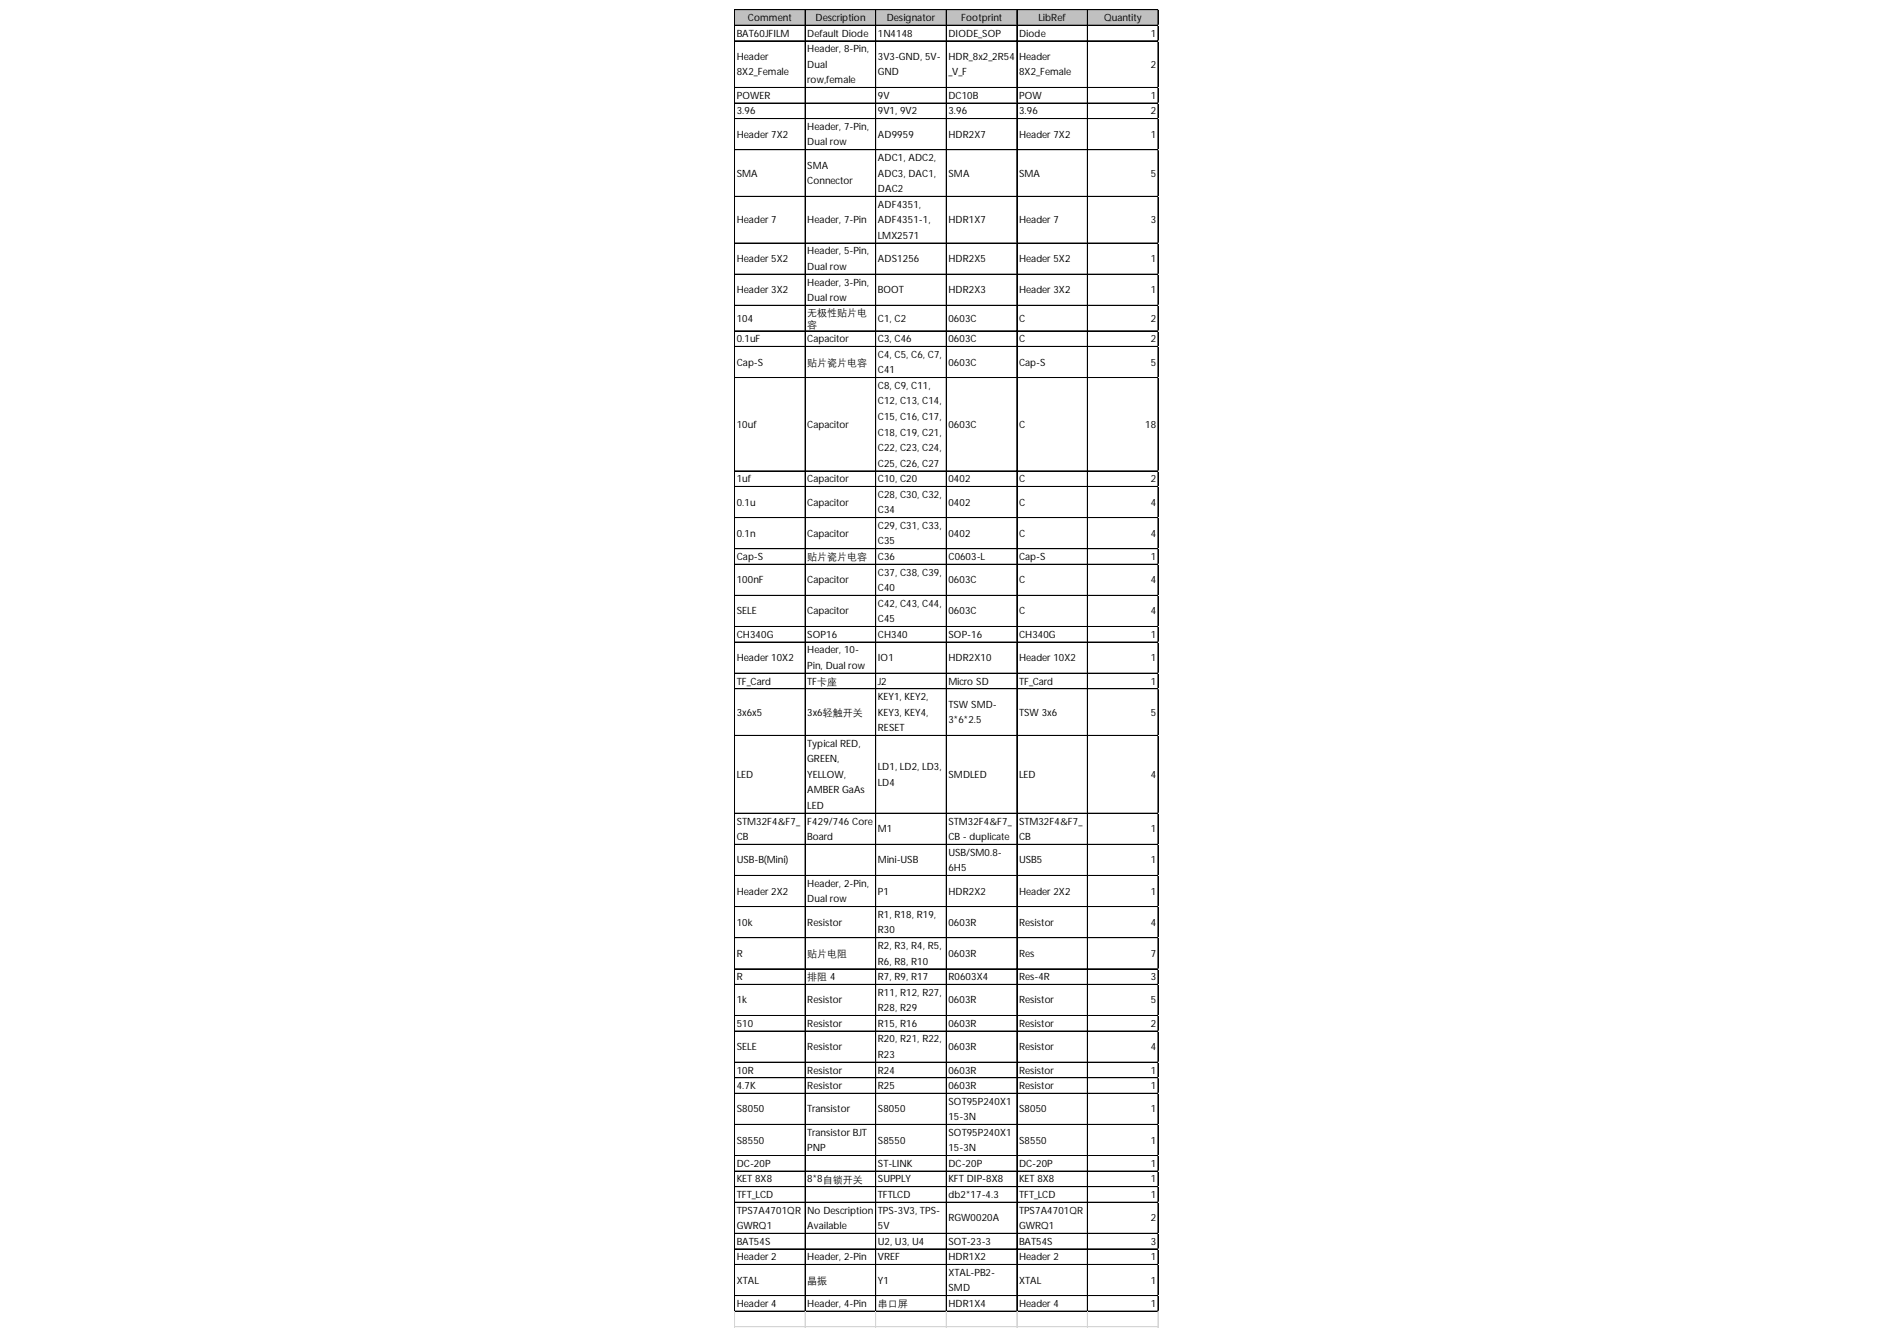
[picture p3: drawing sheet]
<svg xmlns="http://www.w3.org/2000/svg" width="297mm" height="210mm" viewBox="0 0 297 210" stroke-linecap="round" stroke-linejoin="round" font-family="sans-serif">
<defs><g id="words">
<g font-size="1.6">
<text x="115.4" y="5.7">BAT60JFILM</text>
<text x="117.2" y="3.3">Comment</text>
<text x="126.5" y="5.7">Default Diode</text>
<text x="127.8" y="3.3">Description</text>
<text x="137.5" y="5.7">1N4148</text>
<text x="138.9" y="3.3">Designator</text>
<text x="148.6" y="5.7">DIODE_SOP</text>
<text x="150.6" y="3.3">Footprint</text>
<text x="159.6" y="5.7">Diode</text>
<text x="162.7" y="3.3">LibRef</text>
<text x="173" y="3.3">Quantity</text>
<text x="180.3" y="5.7">1</text>
<text x="115.4" y="9.4">Header</text>
<text x="115.4" y="11.8">8X2_Female</text>
<text x="126.5" y="8.2">Header, 8-Pin,</text>
<text x="126.5" y="10.6">Dual</text>
<text x="137.5" y="9.4">3V3-GND, 5V-</text>
<text x="137.5" y="11.8">GND</text>
<text x="148.6" y="9.4">HDR_8x2_2R54</text>
<text x="148.6" y="11.8">_V_F</text>
<text x="159.6" y="9.4">Header</text>
<text x="159.6" y="11.8">8X2_Female</text>
<text x="180.3" y="10.6">2</text>
<text x="115.4" y="15.5">POWER</text>
<text x="115.4" y="17.9">3.96</text>
<text x="126.5" y="13">row,female</text>
<text x="137.5" y="15.5">9V</text>
<text x="137.5" y="17.9">9V1, 9V2</text>
<text x="148.6" y="15.5">DC10B</text>
<text x="148.6" y="17.9">3.96</text>
<text x="159.6" y="15.5">POW</text>
<text x="159.6" y="17.9">3.96</text>
<text x="180.3" y="15.5">1</text>
<text x="180.3" y="17.9">2</text>
<text x="115.4" y="21.6">Header 7X2</text>
<text x="126.5" y="20.4">Header, 7-Pin,</text>
<text x="126.5" y="22.8">Dual row</text>
<text x="137.5" y="21.6">AD9959</text>
<text x="148.6" y="21.6">HDR2X7</text>
<text x="159.6" y="21.6">Header 7X2</text>
<text x="180.3" y="21.6">1</text>
<text x="115.4" y="27.7">SMA</text>
<text x="126.5" y="26.4">SMA</text>
<text x="126.5" y="28.9">Connector</text>
<text x="137.5" y="25.2">ADC1, ADC2,</text>
<text x="137.5" y="27.7">ADC3, DAC1,</text>
<text x="148.6" y="27.7">SMA</text>
<text x="159.6" y="27.7">SMA</text>
<text x="180.3" y="27.7">5</text>
<text x="115.4" y="35">Header 7</text>
<text x="126.5" y="35">Header, 7-Pin</text>
<text x="137.5" y="30.1">DAC2</text>
<text x="137.5" y="32.5">ADF4351,</text>
<text x="137.5" y="35">ADF4351-1,</text>
<text x="148.6" y="35">HDR1X7</text>
<text x="159.6" y="35">Header 7</text>
<text x="180.3" y="35">3</text>
<text x="115.4" y="41.1">Header 5X2</text>
<text x="126.5" y="39.8">Header, 5-Pin,</text>
<text x="137.5" y="37.4">LMX2571</text>
<text x="137.5" y="41.1">ADS1256</text>
<text x="148.6" y="41.1">HDR2X5</text>
<text x="159.6" y="41.1">Header 5X2</text>
<text x="180.3" y="41.1">1</text>
<text x="115.4" y="45.9">Header 3X2</text>
<text x="126.5" y="42.3">Dual row</text>
<text x="126.5" y="44.7">Header, 3-Pin,</text>
<text x="126.5" y="47.2">Dual row</text>
<text x="137.5" y="45.9">BOOT</text>
<text x="148.6" y="45.9">HDR2X3</text>
<text x="159.6" y="45.9">Header 3X2</text>
<text x="180.3" y="45.9">1</text>
<text x="115.4" y="50.4">104</text>
<text x="115.4" y="53.6">0.1uF</text>
<text x="126.5" y="49.4">无极性贴片电</text>
<text x="126.5" y="51.4">容</text>
<text x="126.5" y="53.6">Capacitor</text>
<text x="137.5" y="50.4">C1, C2</text>
<text x="137.5" y="53.6">C3, C46</text>
<text x="148.6" y="50.4">0603C</text>
<text x="148.6" y="53.6">0603C</text>
<text x="159.6" y="50.4">C</text>
<text x="159.6" y="53.6">C</text>
<text x="180.3" y="50.4">2</text>
<text x="180.3" y="53.6">2</text>
<text x="115.4" y="57.3">Cap-S</text>
<text x="126.5" y="57.3">贴片瓷片电容</text>
<text x="137.5" y="56">C4, C5, C6, C7,</text>
<text x="137.5" y="58.5">C41</text>
<text x="148.6" y="57.3">0603C</text>
<text x="159.6" y="57.3">Cap-S</text>
<text x="180.3" y="57.3">5</text>
<text x="137.5" y="60.9">C8, C9, C11,</text>
<text x="137.5" y="63.4">C12, C13, C14,</text>
<text x="137.5" y="65.8">C15, C16, C17,</text>
<text x="115.4" y="67">10uf</text>
<text x="126.5" y="67">Capacitor</text>
<text x="137.5" y="68.2">C18, C19, C21,</text>
<text x="137.5" y="70.7">C22, C23, C24,</text>
<text x="148.6" y="67">0603C</text>
<text x="159.6" y="67">C</text>
<text x="179.4" y="67">18</text>
<text x="115.4" y="75.5">1uf</text>
<text x="126.5" y="75.5">Capacitor</text>
<text x="137.5" y="73.1">C25, C26, C27</text>
<text x="137.5" y="75.5">C10, C20</text>
<text x="137.5" y="78">C28, C30, C32,</text>
<text x="148.6" y="75.5">0402</text>
<text x="159.6" y="75.5">C</text>
<text x="180.3" y="75.5">2</text>
<text x="115.4" y="79.2">0.1u</text>
<text x="126.5" y="79.2">Capacitor</text>
<text x="137.5" y="80.4">C34</text>
<text x="137.5" y="82.9">C29, C31, C33,</text>
<text x="148.6" y="79.2">0402</text>
<text x="159.6" y="79.2">C</text>
<text x="180.3" y="79.2">4</text>
<text x="115.4" y="84.1">0.1n</text>
<text x="115.4" y="87.7">Cap-S</text>
<text x="126.5" y="84.1">Capacitor</text>
<text x="126.5" y="87.7">贴片瓷片电容</text>
<text x="137.5" y="85.3">C35</text>
<text x="137.5" y="87.7">C36</text>
<text x="148.6" y="84.1">0402</text>
<text x="148.6" y="87.7">C0603-L</text>
<text x="159.6" y="84.1">C</text>
<text x="159.6" y="87.7">Cap-S</text>
<text x="180.3" y="84.1">4</text>
<text x="180.3" y="87.7">1</text>
<text x="115.4" y="91.4">100nF</text>
<text x="126.5" y="91.4">Capacitor</text>
<text x="137.5" y="90.2">C37, C38, C39,</text>
<text x="137.5" y="92.6">C40</text>
<text x="137.5" y="95">C42, C43, C44,</text>
<text x="148.6" y="91.4">0603C</text>
<text x="159.6" y="91.4">C</text>
<text x="180.3" y="91.4">4</text>
<text x="115.4" y="96.3">SELE</text>
<text x="115.4" y="99.9">CH340G</text>
<text x="126.5" y="96.3">Capacitor</text>
<text x="126.5" y="99.9">SOP16</text>
<text x="137.5" y="97.5">C45</text>
<text x="137.5" y="99.9">CH340</text>
<text x="148.6" y="96.3">0603C</text>
<text x="148.6" y="99.9">SOP-16</text>
<text x="159.6" y="96.3">C</text>
<text x="159.6" y="99.9">CH340G</text>
<text x="180.3" y="96.3">4</text>
<text x="180.3" y="99.9">1</text>
<text x="115.4" y="103.6">Header 10X2</text>
<text x="115.4" y="107.2">TF_Card</text>
<text x="126.5" y="102.3">Header, 10-</text>
<text x="126.5" y="104.8">Pin, Dual row</text>
<text x="126.5" y="107.2">TF卡座</text>
<text x="137.5" y="103.6">IO1</text>
<text x="137.5" y="107.2">J2</text>
<text x="148.6" y="103.6">HDR2X10</text>
<text x="148.6" y="107.2">Micro SD</text>
<text x="159.6" y="103.6">Header 10X2</text>
<text x="159.6" y="107.2">TF_Card</text>
<text x="180.3" y="103.6">1</text>
<text x="180.3" y="107.2">1</text>
<text x="115.4" y="112.1">3x6x5</text>
<text x="126.5" y="112.1">3x6轻触开关</text>
<text x="137.5" y="109.7">KEY1, KEY2,</text>
<text x="137.5" y="112.1">KEY3, KEY4,</text>
<text x="148.6" y="110.9">TSW SMD-</text>
<text x="148.6" y="113.3">3*6*2.5</text>
<text x="159.6" y="112.1">TSW 3x6</text>
<text x="180.3" y="112.1">5</text>
<text x="126.5" y="117">Typical RED,</text>
<text x="126.5" y="119.4">GREEN,</text>
<text x="137.5" y="114.5">RESET</text>
<text x="115.4" y="121.8">LED</text>
<text x="126.5" y="121.8">YELLOW,</text>
<text x="126.5" y="124.3">AMBER GaAs</text>
<text x="137.5" y="120.6">LD1, LD2, LD3,</text>
<text x="137.5" y="123.1">LD4</text>
<text x="148.6" y="121.8">SMDLED</text>
<text x="159.6" y="121.8">LED</text>
<text x="180.3" y="121.8">4</text>
<text x="115.4" y="129.2">STM32F4&amp;F7_</text>
<text x="115.4" y="131.6">CB</text>
<text x="126.5" y="126.7">LED</text>
<text x="126.5" y="129.2">F429/746 Core</text>
<text x="126.5" y="131.6">Board</text>
<text x="137.5" y="130.4">M1</text>
<text x="148.6" y="129.2">STM32F4&amp;F7_</text>
<text x="148.6" y="131.6">CB - duplicate</text>
<text x="159.6" y="129.2">STM32F4&amp;F7_</text>
<text x="159.6" y="131.6">CB</text>
<text x="180.3" y="130.4">1</text>
<text x="115.4" y="135.3">USB-B(Mini)</text>
<text x="137.5" y="135.3">Mini-USB</text>
<text x="148.6" y="134">USB/SM0.8-</text>
<text x="148.6" y="136.5">6H5</text>
<text x="159.6" y="135.3">USB5</text>
<text x="180.3" y="135.3">1</text>
<text x="115.4" y="140.1">Header 2X2</text>
<text x="126.5" y="138.9">Header, 2-Pin,</text>
<text x="126.5" y="141.3">Dual row</text>
<text x="137.5" y="140.1">P1</text>
<text x="137.5" y="143.8">R1, R18, R19,</text>
<text x="148.6" y="140.1">HDR2X2</text>
<text x="159.6" y="140.1">Header 2X2</text>
<text x="180.3" y="140.1">1</text>
<text x="115.4" y="145">10k</text>
<text x="115.4" y="149.9">R</text>
<text x="126.5" y="145">Resistor</text>
<text x="126.5" y="149.9">贴片电阻</text>
<text x="137.5" y="146.2">R30</text>
<text x="137.5" y="148.7">R2, R3, R4, R5,</text>
<text x="148.6" y="145">0603R</text>
<text x="148.6" y="149.9">0603R</text>
<text x="159.6" y="145">Resistor</text>
<text x="159.6" y="149.9">Res</text>
<text x="180.3" y="145">4</text>
<text x="180.3" y="149.9">7</text>
<text x="115.4" y="153.5">R</text>
<text x="126.5" y="153.5">排阻 4</text>
<text x="137.5" y="151.1">R6, R8, R10</text>
<text x="137.5" y="153.5">R7, R9, R17</text>
<text x="137.5" y="156">R11, R12, R27,</text>
<text x="148.6" y="153.5">R0603X4</text>
<text x="159.6" y="153.5">Res-4R</text>
<text x="180.3" y="153.5">3</text>
<text x="115.4" y="157.2">1k</text>
<text x="115.4" y="160.8">510</text>
<text x="126.5" y="157.2">Resistor</text>
<text x="126.5" y="160.8">Resistor</text>
<text x="137.5" y="158.4">R28, R29</text>
<text x="137.5" y="160.8">R15, R16</text>
<text x="148.6" y="157.2">0603R</text>
<text x="148.6" y="160.8">0603R</text>
<text x="159.6" y="157.2">Resistor</text>
<text x="159.6" y="160.8">Resistor</text>
<text x="180.3" y="157.2">5</text>
<text x="180.3" y="160.8">2</text>
<text x="115.4" y="164.5">SELE</text>
<text x="126.5" y="164.5">Resistor</text>
<text x="137.5" y="163.3">R20, R21, R22,</text>
<text x="137.5" y="165.7">R23</text>
<text x="148.6" y="164.5">0603R</text>
<text x="159.6" y="164.5">Resistor</text>
<text x="180.3" y="164.5">4</text>
<text x="115.4" y="168.2">10R</text>
<text x="115.4" y="170.6">4.7K</text>
<text x="126.5" y="168.2">Resistor</text>
<text x="126.5" y="170.6">Resistor</text>
<text x="137.5" y="168.2">R24</text>
<text x="137.5" y="170.6">R25</text>
<text x="148.6" y="168.2">0603R</text>
<text x="148.6" y="170.6">0603R</text>
<text x="148.6" y="173">SOT95P240X1</text>
<text x="159.6" y="168.2">Resistor</text>
<text x="159.6" y="170.6">Resistor</text>
<text x="180.3" y="168.2">1</text>
<text x="180.3" y="170.6">1</text>
<text x="115.4" y="174.3">S8050</text>
<text x="115.4" y="179.1">S8550</text>
<text x="126.5" y="174.3">Transistor</text>
<text x="126.5" y="177.9">Transistor BJT</text>
<text x="137.5" y="174.3">S8050</text>
<text x="137.5" y="179.1">S8550</text>
<text x="148.6" y="175.5">15-3N</text>
<text x="148.6" y="177.9">SOT95P240X1</text>
<text x="159.6" y="174.3">S8050</text>
<text x="159.6" y="179.1">S8550</text>
<text x="180.3" y="174.3">1</text>
<text x="180.3" y="179.1">1</text>
<text x="115.4" y="182.8">DC-20P</text>
<text x="115.4" y="185.2">KET 8X8</text>
<text x="126.5" y="180.3">PNP</text>
<text x="126.5" y="185.2">8*8自锁开关</text>
<text x="137.5" y="182.8">ST-LINK</text>
<text x="137.5" y="185.2">SUPPLY</text>
<text x="148.6" y="180.3">15-3N</text>
<text x="148.6" y="182.8">DC-20P</text>
<text x="148.6" y="185.2">KFT DIP-8X8</text>
<text x="159.6" y="182.8">DC-20P</text>
<text x="159.6" y="185.2">KET 8X8</text>
<text x="180.3" y="182.8">1</text>
<text x="180.3" y="185.2">1</text>
<text x="115.4" y="187.7">TFT_LCD</text>
<text x="115.4" y="190.1">TPS7A4701QR</text>
<text x="126.5" y="190.1">No Description</text>
<text x="137.5" y="187.7">TFTLCD</text>
<text x="137.5" y="190.1">TPS-3V3, TPS-</text>
<text x="148.6" y="187.7">db2*17-4.3</text>
<text x="148.6" y="191.3">RGW0020A</text>
<text x="159.6" y="187.7">TFT_LCD</text>
<text x="159.6" y="190.1">TPS7A4701QR</text>
<text x="180.3" y="187.7">1</text>
<text x="180.3" y="191.3">2</text>
<text x="115.4" y="192.5">GWRQ1</text>
<text x="115.4" y="195">BAT54S</text>
<text x="115.4" y="197.4">Header 2</text>
<text x="126.5" y="192.5">Available</text>
<text x="126.5" y="197.4">Header, 2-Pin</text>
<text x="137.5" y="192.5">5V</text>
<text x="137.5" y="195">U2, U3, U4</text>
<text x="137.5" y="197.4">VREF</text>
<text x="148.6" y="195">SOT-23-3</text>
<text x="148.6" y="197.4">HDR1X2</text>
<text x="159.6" y="192.5">GWRQ1</text>
<text x="159.6" y="195">BAT54S</text>
<text x="159.6" y="197.4">Header 2</text>
<text x="180.3" y="195">3</text>
<text x="180.3" y="197.4">1</text>
<text x="115.4" y="201.1">XTAL</text>
<text x="126.5" y="201.1">晶振</text>
<text x="137.5" y="201.1">Y1</text>
<text x="148.6" y="199.8">XTAL-PB2-</text>
<text x="148.6" y="202.3">SMD</text>
<text x="159.6" y="201.1">XTAL</text>
<text x="180.3" y="201.1">1</text>
<text x="115.4" y="204.7">Header 4</text>
<text x="126.5" y="204.7">Header, 4-Pin</text>
<text x="137.5" y="204.7">串口屏</text>
<text x="148.6" y="204.7">HDR1X4</text>
<text x="159.6" y="204.7">Header 4</text>
<text x="180.3" y="204.7">1</text>
</g>
</g></defs>
<path d="M115.1 1.5h66.4v2.5h-66.4z" fill="#c0c0c0"/>
<g fill="none" stroke="#000" stroke-width=".16">
<path d="M115.1 1.5v204M115.2 1.5h66.3M115.2 1.6h66.3M115.2 3.9h66.3M115.2 4h66.3M115.2 6.4h66.3M115.2 13.7h66.3M115.2 16.1h66.3M115.2 16.2h66.3M115.2 18.6h66.3M126.1 1.6v203.9M126.2 1.6v203.9"/>
<path d="M137.2 1.6v203.9M148.2 1.6v203.9M148.3 1.6v203.9M159.3 1.6v203.9M170.4 1.6v203.9M181.4 1.6v203.9M115.2 23.4h66.3M115.2 23.5h66.3M115.2 30.8h66.3M115.2 38.1h66.3M115.2 42.9h66.3M115.2 43h66.3"/>
<path d="M115.2 47.8h66.3M115.2 47.9h66.3M115.2 51.8h66.3M115.2 51.9h66.3M115.2 54.3h66.3M115.2 59.1h66.3M115.2 59.2h66.3M115.2 73.8h66.3M115.2 76.2h66.3M115.2 81.1h66.3M115.2 85.9h66.3M115.2 86h66.3"/>
<path d="M115.2 88.4h66.3M115.2 93.3h66.3M115.2 98.1h66.3M115.2 98.2h66.3M115.2 100.6h66.3M115.2 105.4h66.3M115.2 105.5h66.3M115.2 107.9h66.3M115.2 115.2h66.3M115.2 127.4h66.3M115.2 132.3h66.3M115.2 137.1h66.3"/>
<path d="M115.2 137.2h66.3M115.2 142h66.3M115.2 146.9h66.3M115.2 151.8h66.3M115.2 154.2h66.3M115.2 159.1h66.3M115.2 161.5h66.3M115.2 166.4h66.3M115.2 168.8h66.3M115.2 168.9h66.3M115.2 171.3h66.3M115.2 176.1h66.3"/>
<path d="M115.2 176.2h66.3M115.2 181h66.3M115.2 183.4h66.3M115.2 183.5h66.3M115.2 185.9h66.3M115.2 188.3h66.3M115.2 188.4h66.3M115.2 193.2h66.3M115.2 195.6h66.3M115.2 195.7h66.3M115.2 198.1h66.3M115.2 202.9h66.3"/>
<path d="M115.2 203h66.3M115.2 205.4h66.3"/>
</g>
<path d="M115.1 205.5v2.5M115.1 207.8h66.4M115.1 207.9h66.4M126.1 205.5v2.5M126.2 205.5v2.5M137.2 205.5v2.5M148.2 205.5v2.5M148.3 205.5v2.5M159.3 205.5v2.5M170.4 205.5v2.5M181.4 205.5v2.5" fill="none" stroke="#d4d4d4" stroke-width=".16"/>
<use href="#words"/>
</svg>
